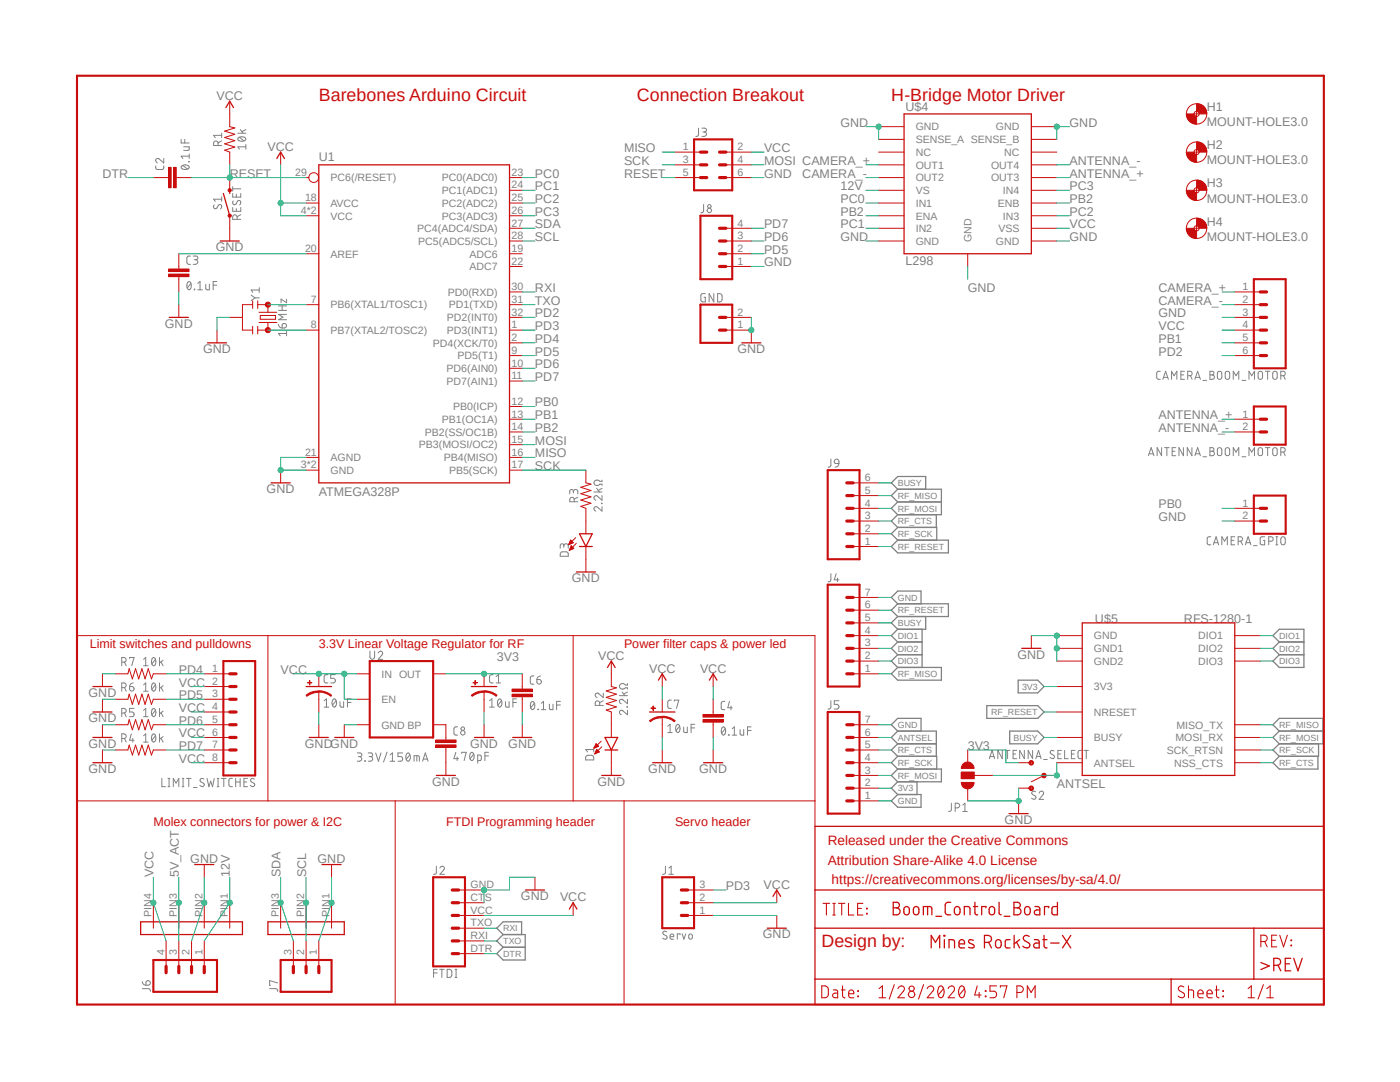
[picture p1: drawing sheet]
<svg xmlns="http://www.w3.org/2000/svg" width="279mm" height="216mm" viewBox="0 0 279 216" stroke-linecap="round" stroke-linejoin="round" font-family="sans-serif">
<defs><g id="words">
<g font-size="3.6" fill="#c90d0c">
<text x="63.6" y="20.2">Barebones Arduino Circuit</text>
<text x="127.1" y="20.2">Connection Breakout</text>
<text x="177.9" y="20.2">H-Bridge Motor Driver</text>
<text x="163.9" y="189">Design by:</text>
</g>
<g font-size="2.7" fill="#c90d0c">
<text x="165.2" y="168.7">Released under the Creative Commons</text>
<text x="165.2" y="172.5">Attribution Share-Alike 4.0 License</text>
<text x="165.9" y="176.3">https://creativecommons.org/licenses/by-sa/4.0/</text>
</g>
<g font-size="2.5" fill="#808080">
<text x="43.2" y="19.9">VCC</text>
<text x="180.7" y="22.2">U$4</text>
<text x="240.8" y="22.1">H1</text>
<text x="167.7" y="25.3">GND</text>
<text x="213.4" y="25.3">GND</text>
<text x="240.8" y="25.2">MOUNT-HOLE3.0</text>
<text x="240.8" y="29.8">H2</text>
<text x="20.4" y="35.4">DTR</text>
<text x="45.8" y="35.4">RESET</text>
<text x="53.4" y="30.1">VCC</text>
<text x="63.6" y="32.1">U1</text>
<text x="106.8" y="35.4">PC0</text>
<text x="124.5" y="30.4">MISO</text>
<text x="124.5" y="32.9">SCK</text>
<text x="124.5" y="35.4">RESET</text>
<text x="152.5" y="30.4">VCC</text>
<text x="152.5" y="35.4">GND</text>
<text x="152.5" y="32.9">MOSI CAMERA_+</text>
<text x="160.1" y="35.4">CAMERA_-</text>
<text x="213.4" y="35.4">ANTENNA_+</text>
<text x="213.4" y="32.9">ANTENNA_-</text>
<text x="240.8" y="32.8">MOUNT-HOLE3.0</text>
<text x="106.8" y="38">PC1</text>
<text x="106.8" y="40.5">PC2</text>
<text x="167.7" y="38">12V</text>
<text x="167.7" y="40.5">PC0</text>
<text x="213.4" y="40.5">PB2</text>
<text x="213.4" y="38">PC3</text>
<text x="240.8" y="40.4">MOUNT-HOLE3.0</text>
<text x="240.8" y="37.4">H3</text>
<text x="106.8" y="45.6">SDA</text>
<text x="106.8" y="43.1">PC3</text>
<text x="152.5" y="45.6">PD7</text>
<text x="167.7" y="43.1">PB2</text>
<text x="167.7" y="45.6">PC1</text>
<text x="213.4" y="45.6">VCC</text>
<text x="213.4" y="43.1">PC2</text>
<text x="240.8" y="45">H4</text>
<text x="43.1" y="50.2">GND</text>
<text x="106.8" y="48.1">SCL</text>
<text x="152.5" y="53.2">GND</text>
<text x="152.5" y="50.6">PD5</text>
<text x="152.5" y="48.1">PD6</text>
<text x="167.7" y="48.1">GND</text>
<text x="180.7" y="52.9">L298</text>
<text x="213.4" y="48.1">GND</text>
<text x="240.8" y="48">MOUNT-HOLE3.0</text>
<text x="106.8" y="58.3">RXI</text>
<text x="193.1" y="58.3">GND</text>
<text x="231.2" y="58.3">CAMERA_+</text>
<text x="32.9" y="65.4">GND</text>
<text x="106.8" y="60.8">TXO</text>
<text x="106.8" y="63.3">PD2</text>
<text x="106.8" y="65.9">PD3</text>
<text x="231.2" y="65.9">VCC</text>
<text x="231.2" y="63.3">GND</text>
<text x="231.2" y="60.8">CAMERA_-</text>
<text x="40.5" y="70.4">GND</text>
<text x="106.8" y="68.4">PD4</text>
<text x="106.8" y="71">PD5</text>
<text x="147.2" y="70.4">GND</text>
<text x="231.2" y="71">PD2</text>
<text x="231.2" y="68.4">PB1</text>
<text x="106.8" y="73.5">PD6</text>
<text x="106.8" y="76">PD7</text>
<text x="106.8" y="83.7">PB1</text>
<text x="106.8" y="81.1">PB0</text>
<text x="231.2" y="83.7">ANTENNA_+</text>
<text x="106.8" y="86.2">PB2</text>
<text x="106.8" y="88.7">MOSI</text>
<text x="231.2" y="86.2">ANTENNA_-</text>
<text x="106.8" y="91.3">MISO</text>
<text x="106.8" y="93.8">SCK</text>
<text x="53.2" y="98.4">GND</text>
<text x="63.6" y="98.9">ATMEGA328P</text>
<text x="231.2" y="101.4">PB0</text>
<text x="231.2" y="104">GND</text>
<text x="114.1" y="116.2">GND</text>
<text x="218.5" y="124.3">U$5</text>
<text x="236.3" y="124.3">RFS-1280-1</text>
<text x="99.1" y="131.9">3V3</text>
<text x="119.4" y="131.7">VCC</text>
<text x="203" y="131.4">GND</text>
<text x="35.7" y="137">VCC</text>
<text x="35.7" y="134.5">PD4</text>
<text x="56" y="134.5">VCC</text>
<text x="129.5" y="134.2">VCC</text>
<text x="139.7" y="134.2">VCC</text>
<text x="17.7" y="139">GND</text>
<text x="35.7" y="142.1">VCC</text>
<text x="35.7" y="139.5">PD5</text>
<text x="17.7" y="149.2">GND</text>
<text x="17.7" y="144.1">GND</text>
<text x="35.7" y="147.2">VCC</text>
<text x="35.7" y="144.6">PD6</text>
<text x="35.7" y="149.7">PD7</text>
<text x="60.8" y="149.2">GNDGND</text>
<text x="93.8" y="149.2">GND</text>
<text x="101.4" y="149.2">GND</text>
<text x="193.1" y="149.7">3V3</text>
<text x="17.7" y="154.2">GND</text>
<text x="35.7" y="152.2">VCC</text>
<text x="129.4" y="154.2">GND</text>
<text x="139.5" y="154.2">GND</text>
<text x="86.2" y="156.8">GND</text>
<text x="119.2" y="156.8">GND</text>
<text x="210.9" y="157.3">ANTSEL</text>
<text x="200.5" y="164.4">GND</text>
<text x="38" y="172.3">GND</text>
<text x="63.4" y="172.3">GND</text>
<text x="30.6" y="175.1" transform="rotate(-90 30.6 175.1)">VCC</text>
<text x="35.7" y="175.1" transform="rotate(-90 35.7 175.1)">5V_ACT</text>
<text x="45.8" y="175.1" transform="rotate(-90 45.8 175.1)">12V</text>
<text x="56" y="175.1" transform="rotate(-90 56 175.1)">SDA</text>
<text x="61.1" y="175.1" transform="rotate(-90 61.1 175.1)">SCL</text>
<text x="104" y="179.6">GND</text>
<text x="111.8" y="179.9">VCC</text>
<text x="144.9" y="177.6">PD3</text>
<text x="152.4" y="177.3">VCC</text>
<text x="152.2" y="187.2">GND</text>
</g>
<g font-size="2.5" fill="#c90d0c">
<text x="17.9" y="129.4">Limit switches and pulldowns</text>
<text x="63.6" y="129.4">3.3V Linear Voltage Regulator for RF</text>
<text x="124.5" y="129.4">Power filter caps &amp; power led</text>
<text x="30.6" y="164.9">Molex connectors for power &amp; I2C</text>
<text x="89" y="164.9">FTDI Programming header</text>
<text x="134.7" y="164.9">Servo header</text>
</g>
<g font-size="2.1" fill="#808080">
<text x="136.3" y="30">1</text>
<text x="147.2" y="30">2</text>
<text x="182.8" y="26">GND</text>
<text x="182.8" y="28.6">SENSE_A SENSE_B</text>
<text x="198.8" y="26">GND</text>
<text x="58.9" y="35.1">29</text>
<text x="102.1" y="35.1">23</text>
<text x="136.3" y="32.5">3</text>
<text x="136.3" y="35.1">5</text>
<text x="147.2" y="35.1">6</text>
<text x="147.2" y="32.5">4</text>
<text x="182.8" y="31.1">NC</text>
<text x="182.8" y="33.7">OUT1</text>
<text x="197.8" y="33.7">OUT4</text>
<text x="200.4" y="31.1">NC</text>
<text x="60.9" y="40.1">18</text>
<text x="66" y="41.3">AVCC</text>
<text x="66" y="36.2">PC6(/RESET)</text>
<text x="88.2" y="41.3">PC2(ADC2)</text>
<text x="88.2" y="38.7">PC1(ADC1)</text>
<text x="88.2" y="36.2">PC0(ADC0)</text>
<text x="102.1" y="40.1">25</text>
<text x="102.1" y="37.6">24</text>
<text x="182.8" y="36.2">OUT2</text>
<text x="182.8" y="38.7">VS</text>
<text x="182.8" y="41.3">IN1</text>
<text x="197.8" y="36.2">OUT3</text>
<text x="199.1" y="41.3">ENB</text>
<text x="200.2" y="38.7">IN4</text>
<text x="60.1" y="42.7">4*2</text>
<text x="66" y="43.8">VCC</text>
<text x="83.3" y="46.4">PC4(ADC4/SDA)</text>
<text x="88.2" y="43.8">PC3(ADC3)</text>
<text x="102.1" y="47.8">28</text>
<text x="102.1" y="45.2">27</text>
<text x="102.1" y="42.7">26</text>
<text x="147.2" y="47.8">3</text>
<text x="147.2" y="45.2">4</text>
<text x="182.8" y="43.8">ENA</text>
<text x="182.8" y="46.4">IN2</text>
<text x="199.3" y="46.4">VSS</text>
<text x="200.2" y="43.8">IN3</text>
<text x="60.9" y="50.3">20</text>
<text x="66" y="51.4">AREF</text>
<text x="83.5" y="48.9">PC5(ADC5/SCL)</text>
<text x="93.7" y="53.9">ADC7</text>
<text x="93.7" y="51.4">ADC6</text>
<text x="102.1" y="52.8">22</text>
<text x="102.1" y="50.3">19</text>
<text x="147.2" y="52.8">1</text>
<text x="147.2" y="50.3">2</text>
<text x="182.8" y="48.9">GND</text>
<text x="193.9" y="48.3" transform="rotate(-90 193.9 48.3)">GND</text>
<text x="198.8" y="48.9">GND</text>
<text x="89.4" y="59">PD0(RXD)</text>
<text x="102.1" y="57.9">30</text>
<text x="248" y="57.9">1</text>
<text x="62.1" y="65.5">8</text>
<text x="62.1" y="60.5">7</text>
<text x="66" y="61.6">PB6(XTAL1/TOSC1)</text>
<text x="89.2" y="64.1">PD2(INT0)</text>
<text x="89.6" y="61.6">PD1(TXD)</text>
<text x="102.1" y="65.5">1</text>
<text x="102.1" y="63">32</text>
<text x="102.1" y="60.5">31</text>
<text x="147.2" y="65.5">1</text>
<text x="147.2" y="63">2</text>
<text x="248" y="60.5">2</text>
<text x="248" y="63">3</text>
<text x="248" y="65.5">4</text>
<text x="66" y="66.6">PB7(XTAL2/TOSC2)</text>
<text x="86.4" y="69.2">PD4(XCK/T0)</text>
<text x="89.2" y="66.6">PD3(INT1)</text>
<text x="91.3" y="71.7">PD5(T1)</text>
<text x="102.1" y="70.6">9</text>
<text x="102.1" y="68.1">2</text>
<text x="248" y="68.1">5</text>
<text x="248" y="70.6">6</text>
<text x="89.1" y="76.8">PD7(AIN1)</text>
<text x="89.1" y="74.3">PD6(AIN0)</text>
<text x="102.1" y="75.7">11</text>
<text x="102.1" y="73.2">10</text>
<text x="90.4" y="81.9">PB0(ICP)</text>
<text x="102.1" y="83.3">13</text>
<text x="102.1" y="80.8">12</text>
<text x="248" y="83.3">1</text>
<text x="83.6" y="89.5">PB3(MOSI/OC2)</text>
<text x="84.8" y="87">PB2(SS/OC1B)</text>
<text x="88.2" y="84.4">PB1(OC1A)</text>
<text x="102.1" y="88.4">15</text>
<text x="102.1" y="85.9">14</text>
<text x="248" y="85.9">2</text>
<text x="60.1" y="93.5">3*2</text>
<text x="60.9" y="90.9">21</text>
<text x="66" y="94.6">GND</text>
<text x="66" y="92">AGND</text>
<text x="88.6" y="92">PB4(MISO)</text>
<text x="89.6" y="94.6">PB5(SCK)</text>
<text x="102.1" y="93.5">17</text>
<text x="102.1" y="90.9">16</text>
<text x="172.6" y="101.1">4</text>
<text x="172.6" y="98.6">5</text>
<text x="172.6" y="96">6</text>
<text x="248" y="101.1">1</text>
<text x="172.6" y="106.2">2</text>
<text x="172.6" y="103.6">3</text>
<text x="248" y="103.6">2</text>
<text x="172.6" y="108.7">1</text>
<text x="172.6" y="118.8">7</text>
<text x="172.6" y="123.9">5</text>
<text x="172.6" y="121.4">6</text>
<text x="172.6" y="131.5">2</text>
<text x="172.6" y="129">3</text>
<text x="172.6" y="126.4">4</text>
<text x="218.3" y="127.6">GND</text>
<text x="218.3" y="130.1">GND1</text>
<text x="239.1" y="127.6">DIO1</text>
<text x="239.1" y="130.1">DIO2</text>
<text x="42.3" y="134.1">1</text>
<text x="42.3" y="136.6">2</text>
<text x="76.1" y="135.2">IN OUT</text>
<text x="172.6" y="134.1">1</text>
<text x="218.3" y="132.7">GND2</text>
<text x="218.3" y="137.8">3V3</text>
<text x="239.1" y="132.7">DIO3</text>
<text x="42.3" y="139.2">3</text>
<text x="42.3" y="141.7">4</text>
<text x="76.1" y="140.3">EN</text>
<text x="218.3" y="142.8">NRESET</text>
<text x="42.3" y="144.2">5</text>
<text x="42.3" y="146.8">6</text>
<text x="42.3" y="149.3">7</text>
<text x="76.1" y="145.4">GND BP</text>
<text x="172.6" y="149.3">5</text>
<text x="172.6" y="146.8">6</text>
<text x="172.6" y="144.2">7</text>
<text x="218.3" y="147.9">BUSY</text>
<text x="234.6" y="147.9">MOSI_RX</text>
<text x="234.8" y="145.4">MISO_TX</text>
<text x="42.3" y="151.8">8</text>
<text x="172.6" y="154.4">3</text>
<text x="172.6" y="151.8">4</text>
<text x="218.3" y="152.9">ANTSEL</text>
<text x="232.9" y="150.5">SCK_RTSN</text>
<text x="234.4" y="153">NSS_CTS</text>
<text x="172.6" y="159.5">1</text>
<text x="172.6" y="156.9">2</text>
<text x="93.9" y="179.8">CTS</text>
<text x="93.9" y="177.2">GND</text>
<text x="139.6" y="179.8">2</text>
<text x="139.6" y="177.2">3</text>
<text x="30.3" y="182.9" transform="rotate(-90 30.3 182.9)">PIN4</text>
<text x="35.3" y="182.9" transform="rotate(-90 35.3 182.9)">PIN3</text>
<text x="40.4" y="182.9" transform="rotate(-90 40.4 182.9)">PIN2</text>
<text x="45.5" y="182.9" transform="rotate(-90 45.5 182.9)">PIN1</text>
<text x="55.6" y="182.9" transform="rotate(-90 55.6 182.9)">PIN3</text>
<text x="60.7" y="182.9" transform="rotate(-90 60.7 182.9)">PIN2</text>
<text x="65.8" y="182.9" transform="rotate(-90 65.8 182.9)">PIN1</text>
<text x="93.9" y="184.9">TXO</text>
<text x="93.9" y="182.3">VCC</text>
<text x="139.6" y="182.3">1</text>
<text x="32.8" y="190.5" transform="rotate(-90 32.8 190.5)">4</text>
<text x="35.3" y="190.5" transform="rotate(-90 35.3 190.5)">3</text>
<text x="37.8" y="190.5" transform="rotate(-90 37.8 190.5)">2</text>
<text x="40.4" y="190.5" transform="rotate(-90 40.4 190.5)">1</text>
<text x="58.2" y="190.5" transform="rotate(-90 58.2 190.5)">3</text>
<text x="60.7" y="190.5" transform="rotate(-90 60.7 190.5)">2</text>
<text x="63.2" y="190.5" transform="rotate(-90 63.2 190.5)">1</text>
<text x="93.9" y="189.9">DTR</text>
<text x="93.9" y="187.4">RXI</text>
</g>
<g font-size="1.8" fill="#808080">
<text x="179.2" y="97">BUSY</text>
<text x="179.2" y="99.5">RF_MISO</text>
<text x="179.2" y="107.1">RF_SCK</text>
<text x="179.2" y="102.1">RF_MOSI</text>
<text x="179.2" y="104.6">RF_CTS</text>
<text x="179.2" y="109.7">RF_RESET</text>
<text x="179.2" y="119.8">GND</text>
<text x="179.2" y="124.9">BUSY</text>
<text x="179.2" y="122.4">RF_RESET</text>
<text x="179.2" y="127.5">DIO1</text>
<text x="179.2" y="130">DIO2</text>
<text x="255.3" y="127.5">DIO1</text>
<text x="255.3" y="130">DIO2</text>
<text x="179.2" y="132.5">DIO3</text>
<text x="179.2" y="135.1">RF_MISO</text>
<text x="204" y="137.6">3V3</text>
<text x="255.3" y="132.5">DIO3</text>
<text x="197.8" y="142.7">RF_RESET</text>
<text x="179.2" y="145.2">GND</text>
<text x="179.2" y="147.8">ANTSEL</text>
<text x="202.3" y="147.8">BUSY</text>
<text x="255.3" y="147.8">RF_MOSI</text>
<text x="255.3" y="145.2">RF_MISO</text>
<text x="179.2" y="152.8">RF_SCK</text>
<text x="179.2" y="155.4">RF_MOSI</text>
<text x="179.2" y="150.3">RF_CTS</text>
<text x="255.3" y="150.3">RF_SCK</text>
<text x="255.3" y="152.8">RF_CTS</text>
<text x="179.2" y="160.4">GND</text>
<text x="179.2" y="157.9">3V3</text>
<text x="100.4" y="185.8">RXI</text>
<text x="100.4" y="190.9">DTR</text>
<text x="100.4" y="188.4">TXO</text>
</g>
</g></defs>
<path d="M14.9 14.9l249.6 186.1M264.5 14.9l-249.6 186.1" fill="none" stroke="#fff" stroke-width=".2"/>
<g fill="none" stroke="#808080" stroke-width=".2">
<path d="M31.1 33.1v.6l.3 .1h1.1l.2-.7M32.7 31.6v.9l-.9-.8a.45 .45 0 0 0-.7 .2 .45 .45 0 0 0 .3 .6M36.2 27.8v.7h1.6M36.2 33.2l.2-.1a.96 .96 0 0 1 1.4 .3 .93 .93 0 0 1-1.6 0zM36.5 33l.9 .7M36.7 29.3h1.1l-.2 .7h-.9M36.9 27.8v.7M37.7 32.2l.1 .1zM37.8 30.7v.9M37.8 31.2h-1.6l.3 .4M43.5 29v-.4a.45 .45 0 0 0-.3-.5 .45 .45 0 0 0-.5 .3l-.1 .6h1.6M44.2 28.1l-.7 .4"/>
<path d="M44.2 27h-1.6l.4 .5M44.2 26.6v.9M44.2 39.3v.9M44.2 39.8h-1.6l.4 .4M46.4 37.3v.8M46.4 38.6v.7h1.6v-.7M46.4 37.7h1.6M47.2 38.8v.5M47.5 26.6h1.6M47.5 27.6l.8-.3a.67 .67 0 0 1 .8 .4 .93 .93 0 0 1-1.6 0zM47.8 27.4l.9 .7M48 25.9l.5 .7"/>
<path d="M49.1 29.3h-1.6l.3 .5M49.1 28.8v1M49.1 25.9l-.8 .3M139.4 25.6v1.2a.43 .43 0 0 1-.5 .4M140.1 25.6h.5a.38 .38 0 0 1 .4 .4 .38 .38 0 0 1-.4 .3h-.3M140.5 26.3a.44 .44 0 0 1 .4 .7l-.4 .2h-.4M37.5 56.3l.2-.1a.96 .96 0 0 1 0 1.6 .98 .98 0 0 1-.2-1.5zM38 51.1h-.5l-.2 .4v1l.3 .2h.4M38.1 56.6l-.7 .8M38.6 51.1h.5a.36 .36 0 0 1 .4 .4 .36 .36 0 0 1-.4 .3h-.3M38.8 57.7l.1 .1zM39 51.8a.47 .47 0 0 1 .5 .5 .47 .47 0 0 1-.5 .4h-.4"/>
<path d="M39.5 57.8h.9M39.5 56.6l.4-.4v1.6M41.1 56.7v.8l.3 .3h.4v-1.1M42.5 56.9h.8M42.8 40.9l-.2 .2a.4 .4 0 0 0 .2 .5 .4 .4 0 0 0 .5-.1l.3-.5a.37 .37 0 0 1 .4-.2 .37 .37 0 0 1 .2 .3l-.2 .6M43.3 56.2h-.8v1.6M46.4 41.4v.8h1.6v-.8M46.6 40.1l-.2 .2a.4 .4 0 0 0 .2 .5 .4 .4 0 0 0 .5-.1l.3-.5a.37 .37 0 0 1 .4-.2 .37 .37 0 0 1 .2 .3l-.2 .6M47.2 41.6v.6M47.3 43.8v-.5a.45 .45 0 0 0-.3-.4 .45 .45 0 0 0-.5 .2l-.1 .7h1.6M48 42.8l-.7 .4M50.1 58.9l.8 .5"/>
<path d="M50.9 59.4l-.8 .6M50.9 59.4h.8M51.7 57.9h-1.6l.4 .4M51.7 57.4v.9M57.2 59.7v.7l-1.1-.7v.7M140.4 40.8v1.3a.43 .43 0 0 1-.5 .4M140.8 58.6h-.6l-.3 .2v1.1l.3 .3h.6v-.9h-.3M142.5 58.6v1.6l-1-1.6v1.6M143.2 58.6l.7 .1a1.26 1.26 0 0 1 .2 1.3l-.5 .2h-.4zM55.6 64.7a.72 .72 0 0 0 .7 .7M55.6 61.9h1.6M55.6 61h1.6"/>
<path d="M56.3 61v.9M56.3 64.7a.46 .46 0 0 1 .8 .1 .46 .46 0 0 1-.4 .6h-.4zM57.2 66.5h-1.6l.3 .5M57.2 66.1v.9M57.2 62.7h-1.6l.9 .6-.9 .5h1.6M231.6 74.1h-.5l-.3 .4 .1 1 .7 .2M232.1 75.7l.5-1.6 .6 1.6M232.2 75.3h.8M233.8 75.7v-1.6l.5 .9 .6-.9v1.6M235.7 74.8h.5M236.4 74.1h-.7v1.6h.7M237 75l.7-.1a.46 .46 0 0 0 .2-.5 .46 .46 0 0 0-.4-.3h-.5v1.6"/>
<path d="M237.6 75l.3 .7M238.5 75.7l.5-1.6 .6 1.6M238.6 75.3h.8M240.1 75.9h.7M241.5 74.1h.6a.37 .37 0 0 1 .2 .4 .37 .37 0 0 1-.4 .3l.2 .1a.43 .43 0 0 1 .2 .5 .43 .43 0 0 1-.4 .3h-.4zM241.5 74.8h.4M243.2 74.1a.45 .45 0 0 1 .4 0 .45 .45 0 0 1 .2 .4v1a.46 .46 0 0 1-.5 .2 .46 .46 0 0 1-.3-.4v-1zM244.6 74.3a.46 .46 0 0 1 .5-.2 .46 .46 0 0 1 .3 .4v1a.46 .46 0 0 1-.5 .2 .46 .46 0 0 1-.4-.4zM246.1 75.7v-1.6l.6 .9 .5-.9v1.6M247.9 75.9h.7M249.3 75.7v-1.6l.5 .9 .6-.9v1.6M251.1 74.3a.46 .46 0 0 1 .5-.2 .46 .46 0 0 1 .4 .4l-.1 1a.46 .46 0 0 1-.5 .2 .46 .46 0 0 1-.3-.4z"/>
<path d="M252.5 74.1h.9M253 74.1v1.6M254 74.3a.46 .46 0 0 1 .6-.2 .46 .46 0 0 1 .3 .4l-.1 1a.46 .46 0 0 1-.5 .2 .46 .46 0 0 1-.3-.4zM255.6 75l.7-.1a.46 .46 0 0 0 .2-.5 .46 .46 0 0 0-.4-.3h-.5v1.6M256.2 75l.3 .7M114.4 98.1l.1-.2a.43 .43 0 0 1 .5-.2 .43 .43 0 0 1 .3 .4v.5M114.4 98.4v-.6a.37 .37 0 0 0-.4-.1 .37 .37 0 0 0-.3 .3v.6M115.3 99.2l-.7 .4M118.5 98.2h1.6M119.1 97.5l.5 .7M120.1 98.9v.9l-.8-.8a.46 .46 0 0 0-.8 .2 .46 .46 0 0 0 .4 .6M120.1 95.8v.3h-.4a.62 .62 0 0 0-.9-.3 .62 .62 0 0 0 0 1 .62 .62 0 0 0 .9-.2h.4v.3"/>
<path d="M120.1 97.5l-.7 .4M165.8 91.6v1.3l-.2 .3h-.3M166.6 91.8a.46 .46 0 0 1 .5-.2 .46 .46 0 0 1 .3 .5v.4h-.7l-.2-.3zM167.4 92.5a.72 .72 0 0 1-.7 .7M229.2 90.9l.5-1.6 .6 1.6M229.4 90.6h.8M231.8 89.3v1.6l-.9-1.6v1.6M232.4 89.3h.9M232.9 89.3v1.6M233.9 90h.6M234.7 89.3h-.8v1.6h.8M236.2 89.3v1.6l-.9-1.6v1.6"/>
<path d="M237.9 89.3v1.6l-1-1.6v1.6M238.5 90.9l.5-1.6 .6 1.6M238.6 90.6h.8M240.1 91.1h.7M241.5 89.3l.6 .1a.37 .37 0 0 1 .2 .4 .37 .37 0 0 1-.4 .2 .45 .45 0 0 1 .5 .5 .45 .45 0 0 1-.5 .4h-.4zM241.5 90h.4M243.2 89.4a.45 .45 0 0 1 .4 0 .45 .45 0 0 1 .2 .4v.9a.46 .46 0 0 1-.5 .2 .46 .46 0 0 1-.3-.4v-1zM244.6 89.5a.46 .46 0 0 1 .5-.2 .46 .46 0 0 1 .3 .5v.9a.46 .46 0 0 1-.5 .2 .46 .46 0 0 1-.4-.4zM246.1 90.9v-1.6l.6 .9 .5-.9v1.6M247.9 91.1h.7M249.3 90.9v-1.6l.5 .9 .6-.9v1.6M251.1 89.5a.46 .46 0 0 1 .5-.2 .46 .46 0 0 1 .4 .5l-.1 .9a.46 .46 0 0 1-.5 .2 .46 .46 0 0 1-.3-.4z"/>
<path d="M252.5 89.3h.9M253 89.3v1.6M254 89.5a.46 .46 0 0 1 .6-.2 .46 .46 0 0 1 .3 .5l-.1 .9a.46 .46 0 0 1-.5 .2 .46 .46 0 0 1-.3-.4zM255.6 90.2h.7a.46 .46 0 0 0 .2-.5 .46 .46 0 0 0-.4-.4h-.5v1.6M256.2 90.2l.3 .7M112 110.2a1.3 1.3 0 0 1 1.4 .1v.7h-1.6v-.5zM112.5 108.9l.1-.2a.43 .43 0 0 1 .5-.2 .43 .43 0 0 1 .3 .4v.5M112.5 109.2v-.5a.37 .37 0 0 0-.4-.2 .37 .37 0 0 0-.3 .3v.6M114.6 100.1v-.7a.46 .46 0 0 0-.5-.2 .46 .46 0 0 0-.4 .5v.4h1.6M120.1 100.4v.1zM120.1 101.1v.9l-.8-.8a.42 .42 0 0 0-.5-.1 .42 .42 0 0 0-.3 .4l.1 .2 .3 .3M165.8 114.5v1.2a.43 .43 0 0 1-.5 .4"/>
<path d="M166.9 114.5l-.4 1.2h.9M167.1 115.4v.7M241.6 107.1h-.5l-.2 .3 .1 1.1 .6 .2M242.1 108.7l.6-1.6 .5 1.6M242.3 108.3h.8M243.8 108.7v-1.6l.6 .9 .5-.9v1.6M245.7 107.8h.6M246.4 107.1h-.7v1.6h.7M247.1 108h.4a.46 .46 0 0 0 .5-.3 .46 .46 0 0 0-.2-.6h-.7v1.6M247.6 108l.4 .7M248.5 108.7l.6-1.6 .5 1.6M248.7 108.3h.8"/>
<path d="M250.1 108.9h.8M252.4 107.1h-.6l-.3 .2v1.1l.2 .3h.7v-.9h-.3M253.2 108h.4a.45 .45 0 0 0 .5-.5 .45 .45 0 0 0-.5-.4h-.4v1.6M254.6 108.7h.4M254.6 107.1h.4M254.8 107.1v1.6M255.8 107.1h.5a1.3 1.3 0 0 1 .2 1.4 .46 .46 0 0 1-.6 .2 .46 .46 0 0 1-.3-.5v-.7zM24.3 137.2h.5a.47 .47 0 0 0 .4-.5 .47 .47 0 0 0-.4-.4h-.5v1.6M24.3 132.1h.5a.47 .47 0 0 0 .4-.4 .47 .47 0 0 0-.4-.5h-.5v1.6M24.8 137.2l.4 .7M24.8 132.1l.4 .7M25.9 137h.5a.45 .45 0 0 1 .4 .5 .45 .45 0 0 1-.5 .4 .45 .45 0 0 1-.4-.4z"/>
<path d="M25.9 131.4v-.2h.9l-.5 1.6M26.6 136.3a.72 .72 0 0 0-.7 .7M28.7 131.6l.4-.4v1.6M28.7 136.7l.4-.4v1.6M28.7 137.9h.8M28.7 132.8h.8M30.5 136.4l.1-.1a.96 .96 0 0 1 0 1.6l-.2-.2-.2-.6zM30.5 131.3l.1-.1a.96 .96 0 0 1 0 1.6 1.06 1.06 0 0 1-.1-1.5zM31 136.7l-.7 .8M31 131.6l-.7 .9M31.8 131.2v1.6M31.8 136.3v1.6"/>
<path d="M32.1 137.2l.5 .7M32.1 132.1l.5 .7M32.6 136.8l-.8 .6M32.6 131.7l-.8 .6M64.7 139.8l.5-.4v1.7M65.4 134.6h-.3l-.4 .4 .1 1.1 .6 .2M66.5 139.5l.2-.1a.96 .96 0 0 1 0 1.7l-.3-.3a1.13 1.13 0 0 1 .1-1.3zM66.9 134.6h-.9v.7l.7 .1a.46 .46 0 0 1 .2 .5 .46 .46 0 0 1-.4 .4h-.5M67.1 139.8l-.8 .9M67.9 140v1l.3 .1h.4v-1.1M70.1 139.4h-.8v1.7M73.8 129.9v1.2a.47 .47 0 0 0 .5 .5 .47 .47 0 0 0 .5-.5v-1.2"/>
<path d="M75.5 130.3a.44 .44 0 0 1 .6-.3 .44 .44 0 0 1 .1 .7l-.7 .9h.9M97.7 139.8l.5-.4v1.7M98.4 134.6l-.5 .1-.2 .3v1.1l.7 .2M99 136.3h.9M99 135l.5-.4v1.7M99.5 139.5l.2-.1a1.02 1.02 0 0 1 0 1.7 1.02 1.02 0 0 1-.2-1.6zM100.1 139.8l-.7 .9M100.9 140v.8l.2 .3h.5v-1.1M103.1 139.4h-.7v1.7M106.6 134.9l-.6 .1-.2 .3 .1 1.1 .7 .1M107.1 135.6h.6a.46 .46 0 0 1 .4 .5 .46 .46 0 0 1-.5 .4 .46 .46 0 0 1-.5-.4zM107.9 134.9a.72 .72 0 0 0-.8 .7"/>
<path d="M111.8 140h-.7v1.6M120.4 138.3v.9l-.9-.8a.45 .45 0 0 0-.7 .2 .45 .45 0 0 0 .4 .6M120.4 139.8l-.7 .4M123.6 138.8h1.6M124.2 138.1l.5 .7M125.2 139.5v.9l-.9-.7a.44 .44 0 0 0-.7 .1 .44 .44 0 0 0 .4 .6M125.2 136.4v.3h-.4a.62 .62 0 0 0-1-.2 .62 .62 0 0 0 0 1 .62 .62 0 0 0 1-.3h.4v.3M125.2 138.1l-.7 .4M134 139.7l-.6 .1-.1 .3v1.1l.7 .2M134.6 139.9v-.2h.9l-.5 1.7M144.7 140h-.6l-.2 .3 .1 1.1 .7 .2M145.6 140l-.4 1.2h.9"/>
<path d="M165.8 139.8v1.3a.43 .43 0 0 1-.5 .4M167.4 139.8h-.9v.7l.7 .1a.46 .46 0 0 1 .2 .5 .46 .46 0 0 1-.4 .4h-.5M24.3 147.4h.5a.47 .47 0 0 0 .4-.5 .47 .47 0 0 0-.4-.5h-.5v1.7M24.3 142.3h.5a.47 .47 0 0 0 .4-.5 .47 .47 0 0 0-.4-.4h-.5v1.6M24.8 147.4l.4 .7M24.8 142.3l.4 .7M26.2 146.4l-.3 1.3h.9M26.5 147.4v.7M26.8 141.4h-.9v.7h.5a.47 .47 0 0 1 .4 .4 .47 .47 0 0 1-.4 .5h-.5M28.7 146.8l.4-.4v1.7M28.7 141.7l.4-.3v1.6M28.7 148.1h.8"/>
<path d="M28.7 143h.8M30.5 146.5l.1-.1a.96 .96 0 0 1 0 1.7l-.2-.3-.2-.5zM30.5 141.4h.1a.96 .96 0 0 1 0 1.6l-.2-.3-.2-.5zM31 146.8l-.7 .9M31 141.7l-.7 .9M31.8 141.4v1.6M31.8 146.4v1.7M32.1 147.3l.5 .8M32.1 142.2l.5 .8M32.3 155.3v1.7h.7M32.6 147l-.8 .5M32.6 141.9l-.8 .6"/>
<path d="M33.5 157h.4M33.5 155.3h.4M33.7 155.3v1.7M34.6 157v-1.7l.5 1 .6-1v1.7M36.4 157h.3M36.4 155.3h.3M36.5 155.3v1.7M37.2 155.3h.9M37.7 155.3v1.7M38.6 157.1h.7M40.7 155.4a.42 .42 0 0 0-.6-.1 .42 .42 0 0 0-.1 .6l.6 .4a.37 .37 0 0 1 .2 .4 .37 .37 0 0 1-.4 .3l-.5-.3M41.3 155.3l.4 1.7 .3-1.1 .4 1.1 .4-1.7"/>
<path d="M43.3 157h.4M43.3 155.3h.4M43.5 155.3v1.7M44.2 155.3h.9M44.7 155.3v1.7M46.4 155.3l-.6 .1-.1 .3v1.1l.3 .2h.4M47 155.3v1.7M47 156h.9M47.9 155.3v1.7M48.7 156h.5M49.4 155.3h-.7v1.7h.7M50.8 155.4a.42 .42 0 0 0-.6-.1 .42 .42 0 0 0-.2 .6l.7 .4a.34 .34 0 0 1 0 .6l-.2 .1-.5-.3"/>
<path d="M64.7 141.1h.9M69.3 140.2h.8M71.3 150.2h.5l.4 .3v.3l-.2 .1-.5 .1M71.8 151a.47 .47 0 0 1 .4 .4 .47 .47 0 0 1-.4 .5h-.5M72.8 151.8l.1 .1zM73.5 150.2h.5a.36 .36 0 0 1 .4 .4 .36 .36 0 0 1-.4 .4h-.3M74 151a.47 .47 0 0 1 .4 .4 .47 .47 0 0 1-.4 .5h-.5M75 150.2l.5 1.7 .5-1.7M77.3 150.1l-.8 2M77.9 151.9h.9M77.9 150.6l.4-.4v1.7M80.3 150.2h-.9v.8h.6a.47 .47 0 0 1 .4 .4 .47 .47 0 0 1-.4 .5h-.6"/>
<path d="M81.2 150.3l.2-.1a.96 .96 0 0 1 0 1.7 1.02 1.02 0 0 1-.2-1.6zM81.8 150.6l-.7 .9M82.6 151.9v-1.1l1.1 .1v1M83.2 150.8v1.1M84.3 151.9l.6-1.7 .5 1.7M84.5 151.5h.8M91 150.1l-.4 1.3h.9M91.2 151v.8M91.3 145l-.5 .1-.2 .3v1.1l.2 .1 .5 .1M92.2 150.3v-.2h.8l-.4 1.7M94 150.2l.2-.1a1.02 1.02 0 0 1 0 1.7 1.02 1.02 0 0 1-.2-1.6zM94.5 150.5l-.7 .9"/>
<path d="M95.3 151.8h.5l.2-.2v-.9h-.7v1.6M96.8 150.8h.7M97.5 150.1h-.7v1.7M97.7 141.1h.9M102.4 140.2h.7M106.1 140h.2a1.02 1.02 0 0 1 0 1.6 1.02 1.02 0 0 1-.2-1.6zM106.6 140.3l-.7 .9M107.4 141.5v.1zM108 141.6h.9M108 140.3l.5-.3v1.6M109.6 140.5v1l.3 .1h.5v-1.1M111.1 140.7h.7"/>
<path d="M117.1 150.8h1.2l.1 .2 .1 .6h-1.6v-.6zM118.5 149.1v.9M118.5 149.6h-1.6l.4 .4M119.7 140.8v-.5a.45 .45 0 0 0-.4-.4 .45 .45 0 0 0-.5 .2v.7h1.6M125.1 141l.1 .1zM125.2 141.7v.9l-.9-.7a.45 .45 0 0 0-.7 .1 .45 .45 0 0 0 .4 .6M133.3 144.9l.4-.4v1.7M133.3 146.2h.9M135.1 144.6l.2-.1a1.02 1.02 0 0 1 0 1.7 1.02 1.02 0 0 1-.2-1.6zM135.6 144.9l-.7 .9M136.4 145.1v.8l.3 .3h.5v-1.1M137.9 145.2h.7"/>
<path d="M138.6 144.5h-.7v1.7M144.2 145.1l.2-.1a1.02 1.02 0 0 1 0 1.7 1.02 1.02 0 0 1-.2-1.6zM144.7 145.4l-.7 .9M145.4 146.6l.1 .1zM145.9 140.9v.7M146.1 146.7h.9M146.1 145.4l.5-.4v1.7M147.7 145.6v1l.3 .1h.4v-1.1M149.2 145.8h.7M149.9 145h-.7v1.7M197.4 151.4l.6-1.7 .5 1.7M197.6 151h.8"/>
<path d="M200 149.7v1.7l-.9-1.7v1.7M200.7 149.7h.8M201.1 149.7v1.7M202.2 150.5h.5M202.9 149.7h-.7v1.7h.7M204.4 149.7v1.7l-.9-1.7v1.7M206.1 149.7v1.7l-.9-1.7v1.7M206.7 158l-.2-.1a.38 .38 0 0 0-.5 .1 .38 .38 0 0 0 .1 .5l.5 .3a.37 .37 0 0 1 .1 .4 .37 .37 0 0 1-.3 .3l-.5-.2M206.7 151.4l.6-1.7 .5 1.7M206.8 151h.8M207.4 158.2a.44 .44 0 0 1 .6-.3 .44 .44 0 0 1 .2 .7l-.8 .9h.9M208.3 151.6h.7"/>
<path d="M210.4 149.9a.42 .42 0 0 0-.6-.2 .42 .42 0 0 0-.2 .6l.7 .4a.37 .37 0 0 1 .1 .4 .37 .37 0 0 1-.3 .3l-.6-.3M211.1 150.5h.6M211.8 149.7h-.7v1.7h.7M212.5 149.7v1.7h.7M213.8 150.5h.6M214.5 149.7h-.7v1.7h.7M215.9 149.7l-.6 .1-.2 .3 .1 1.1 .1 .1 .6 .1M216.3 149.7h.9M216.8 149.7v1.7M87.1 172.8v1.3a.4 .4 0 0 1-.6 .4M87.8 173.2a.44 .44 0 0 1 .5-.3 .44 .44 0 0 1 .3 .5l-.8 1.1h.9M132.8 172.8v1.5l-.6 .2"/>
<path d="M133.5 174.5h.9M133.5 173.2l.4-.4v1.7M189.9 160.3l-.1 1.4-.5 .2M190.6 161.2h.5a.47 .47 0 0 0 .5-.5 .47 .47 0 0 0-.5-.4h-.5v1.6M192.2 161.9h.8M192.2 160.7l.4-.4v1.6M28.4 197.3h1.3l.3 .2v.3M28.4 195.9a.72 .72 0 0 0 .7 .7M29.2 195.9a.46 .46 0 0 1 .8 0 .46 .46 0 0 1-.5 .7h-.4zM53.8 197.3h1.2a.43 .43 0 0 1 .4 .5M55.4 196.1l-1.6-.4v.9h.2M86.5 194.1h.7"/>
<path d="M87.2 193.4h-.7v1.6M87.8 193.4h.8M88.2 193.4v1.6M89.2 193.4l.7 .1 .2 .1 .1 1-.3 .4h-.7zM90.8 193.4h.4M90.8 195h.4M91 193.4v1.6M133.1 185.9l-.2-.1a.38 .38 0 0 0-.6 .1 .38 .38 0 0 0 .2 .6l.5 .2a.37 .37 0 0 1 .1 .4 .37 .37 0 0 1-.3 .3l-.6-.2M133.7 186.9h.8a.38 .38 0 0 0-.3-.5 .38 .38 0 0 0-.5 .3l.1 .6 .7 .1M135.7 186.5v-.1h-.5v1M136.1 186.4l.4 1 .4-1M137.6 186.4a.38 .38 0 0 1 .6 .3v.4a.36 .36 0 0 1-.4 .3 .36 .36 0 0 1-.3-.3z"/>
<circle cx="141.6" cy="41.2" r=".37"/>
<circle cx="141.6" cy="42" r=".45"/>
<circle cx="92.3" cy="146.2" r=".45"/>
<circle cx="92.4" cy="145.4" r=".35"/>
</g>
<g fill="none" stroke="#808080" stroke-width=".25">
<path d="M179.2 97.6l-1.3-1.2 1.3-1.3h5.5v2.5M179.2 97.6h8.7v5.1h-8.7M179.2 97.6l-1.3 1.3 1.3 1.3M179.2 107.8h10.1v2.5h-10.1l-1.3-1.2zM179.2 105.2h7.7v2.6M179.2 105.2l-1.3 1.3 1.3 1.3M179.2 100.2l-1.3 1.2 1.3 1.3M179.2 100.2h8.7M179.2 102.7l-1.3 1.3 1.3 1.2M186.9 102.7v2.5M179.2 120.5l-1.3-1.3 1.3-1.3h4.6v2.6M179.2 120.5h10.1v2.5h-10.1"/>
<path d="M179.2 133.2h8.7v2.5h-8.7l-1.3-1.2zM179.2 128.1h4.8M179.2 125.6l-1.3 1.2 1.3 1.3M179.2 130.6h4.8M179.2 128.1l-1.3 1.3 1.3 1.2M179.2 130.6l-1.3 1.3 1.3 1.3M179.2 123l-1.3 1.3 1.3 1.3M179.2 120.5l-1.3 1.3 1.3 1.2M184 125.6v7.6M184.7 123v2.6h-5.5M203.2 135.7h3.9l1.3 1.3-1.3 1.3h-3.9zM255.3 128.1l-1.3-1.3 1.3-1.2h4.9v7.6h-4.9l-1.3-1.3 1.3-1.3"/>
<path d="M255.3 128.1h4.9M255.3 128.1l-1.3 1.3 1.3 1.2M255.3 130.6h4.9M179.2 145.9l-1.3-1.3 1.3-1.3h4.6v2.6M179.2 158.5h4.6v2.6h-4.6l-1.3-1.3zM179.2 145.9h7.7v5M179.2 156l-1.3 1.3 1.3 1.2M179.2 153.5h8.7v2.5h-8.7M179.2 148.4h7.7M179.2 145.9l-1.3 1.3 1.3 1.2M179.2 150.9h7.7v2.6M179.2 150.9l-1.3 1.3 1.3 1.3"/>
<path d="M179.2 153.5l-1.3 1.2 1.3 1.3M179.2 148.4l-1.3 1.2 1.3 1.3M183 156v2.5M196.9 140.8h10.2l1.3 1.3-1.3 1.2h-10.2zM201.5 145.9h5.6l1.3 1.3-1.3 1.2h-5.6zM255.3 145.9l-1.3-1.3 1.3-1.3h8.7v5.1h-8.7M255.3 145.9h8.7M255.3 148.4l-1.3 1.2 1.3 1.3M255.3 150.9l-1.3 1.3 1.3 1.3h7.7v-2.6M255.3 145.9l-1.3 1.3 1.3 1.2M263.1 148.4v2.5h-7.8M100.4 186.5h4.4v5.1h-4.4l-1.3-1.3 1.3-1.3"/>
<path d="M100.4 189h4.4M100.4 186.5l-1.3-1.3 1.3-1.3h3.7v2.6M100.4 186.5l-1.3 1.2 1.3 1.3"/>
</g>
<g fill="none" stroke="#c90d0c" stroke-width=".2">
<path d="M33.1 35.4h.6M35.2 35.4h.5M61.1 35.4h.5M101.7 38h2.5M101.7 35.4h2.5M61.1 43.1h2.5M61.1 50.6h2.5M61.1 40.5h2.5M101.7 43.1h2.5M101.7 50.6h2.5M101.7 40.5h2.5M101.7 58.3h2.5"/>
<path d="M101.7 53.2h2.5M101.7 48.1h2.5M101.7 45.6h2.5M61.1 65.9h2.5M61.1 60.8h2.5M101.7 65.9h2.5M101.7 60.8h2.5M101.7 76h2.5M101.7 73.5h2.5M101.7 71h2.5M101.7 68.4h2.5M101.7 63.3h2.5"/>
<path d="M61.1 93.8h2.5M61.1 91.3h2.5M101.7 93.8h2.5M101.7 91.3h2.5M101.7 88.7h2.5M101.7 86.2h2.5M101.7 83.7h2.5M101.7 81.1h2.5M15.4 126.8h147.2v38.1M53.5 126.8v33M114.4 126.8v33M15.4 159.8h147.2"/>
<path d="M78.9 159.8v40.6M124.5 159.8v40.6M91.5 177.6h5.1M137.2 177.6h5.1M91.5 182.7h5.1M91.5 180.1h5.1M91.5 190.3h5.1M91.5 187.7h5.1M91.5 185.2h5.1M137.2 182.7h5.1M137.2 180.1h5.1"/>
<circle cx="62.6" cy="35.4" r=".98"/>
</g>
<path d="M63.6 32.9h38.1v63.5h-38.1z" fill="none" stroke="#c90d0c" stroke-width=".25"/>
<path d="M86.4 175h6.4v17.8h-6.4zM132.2 175h6.3v10.2h-6.3z" fill="none" stroke="#c90d0c" stroke-width=".42"/>
<path d="M90.3 177.6h1.2M136 177.6h1.2M90.3 180.1h1.2M90.3 182.7h1.2M90.3 185.2h1.2M90.3 187.7h1.2M90.3 190.3h1.2M136 180.1h1.2M136 182.7h1.2" fill="none" stroke="#c90d0c" stroke-width=".64"/>
<path d="M34.7 33.4h.5v4.1h-.5z" fill-rule="evenodd" fill="#c90d0c"/>
<path d="M34.7 33.4h.5v4.1h-.5z" fill="none" stroke="#c90d0c" stroke-width=".2"/>
<path d="M33.7 33.4h.5v4.1h-.5z" fill-rule="evenodd" fill="#c90d0c"/>
<path d="M30.6 35.4h2.5M33.7 33.4h.5v4.1h-.5zM35.7 35.4h2.5M35.7 53.2v.5M35.7 55.2v.5" fill="none" stroke="#c90d0c" stroke-width=".2"/>
<path d="M33.7 54.7h4v.5h-4z" fill-rule="evenodd" fill="#c90d0c"/>
<path d="M33.7 54.7h4v.5h-4z" fill="none" stroke="#c90d0c" stroke-width=".2"/>
<path d="M33.7 53.7h4v.5h-4z" fill-rule="evenodd" fill="#c90d0c"/>
<path d="M33.7 53.7h4v.5h-4zM35.7 50.6v2.6M35.7 55.7v2.6M142.3 142.1v.5M142.3 144.1v.5" fill="none" stroke="#c90d0c" stroke-width=".2"/>
<path d="M140.3 143.6h4.1v.5h-4.1z" fill-rule="evenodd" fill="#c90d0c"/>
<path d="M140.3 143.6h4.1v.5h-4.1z" fill="none" stroke="#c90d0c" stroke-width=".2"/>
<path d="M140.3 142.6h4.1v.5h-4.1z" fill-rule="evenodd" fill="#c90d0c"/>
<g fill="none" stroke="#c90d0c" stroke-width=".2">
<path d="M45.8 20.2v5.1l1.1 .2-2.1 .7 2.1 .6-2.1 .6 2.1 .7-2.1 .6 2.1 .6-2.1 .7 1 .4v2.5M56 30.4v2.5M45.8 63.3h2.6M50.4 60.8h-2v5.1h2M50.4 60v1.6M50.4 65.1v1.5M51.4 60.8h2.1v1.5M51.4 60v1.6M51.4 65.1v1.5M51.7 64.3h3.5M51.7 62.3h3.5M51.9 62.9h3.1v.8h-3.1z"/>
<path d="M53.5 64.3v1.6h-2.1M142.3 139.5v2.6M140.3 142.6h4.1v.5h-4.1zM142.3 144.6v2.6"/>
</g>
<path d="M45.1 21.5l.7-1.3 .8 1.3M55.2 31.6l.8-1.2 .8 1.2" fill="none" stroke="#c90d0c" stroke-width=".25"/>
<circle cx="53.5" cy="60.8" r=".51" fill="#c90d0c"/>
<circle cx="53.5" cy="60.8" r=".51" fill="none" stroke="#c90d0c" stroke-width=".2"/>
<circle cx="53.5" cy="65.9" r=".51" fill="#c90d0c"/>
<g fill="none" stroke="#c90d0c" stroke-width=".2">
<path d="M35.7 60.8v2.5M43.3 65.9v2.5M56 93.8v2.6M122 131.9v5.1l1 .2-2 .7 2 .6-2 .6 2 .7-2 .6 2 .7-2 .6 1 .4v2.5M132.2 134.5v2.5M142.3 134.5v2.5M122 152.2v2.5M132.2 149.6v2.6M142.3 149.6v2.6M40.8 172.5v2.5M66.2 172.5v2.5M106.8 175v2.6"/>
<path d="M155 177.6v2.5M30.6 180.1v5.1M35.7 180.1v5.1M40.8 180.1v5.1M45.8 180.1v5.1M56 180.1v5.1M61.1 180.1v5.1M66.2 180.1v5.1M114.4 180.1v2.6M155 182.7v2.5"/>
<circle cx="53.5" cy="65.9" r=".51"/>
</g>
<g fill="none" stroke="#c90d0c" stroke-width=".25">
<path d="M33.8 63.3h3.8M41.4 68.4h3.8M54.1 96.4h3.8M121.2 133.2l.8-1.3 .8 1.3M131.4 135.7l.8-1.2 .7 1.2M141.6 135.7l.7-1.2 .8 1.2M120.1 154.7h3.8M130.3 152.2h3.8M140.4 152.2h3.8M38.9 172.5h3.8M64.3 172.5h3.8M104.9 177.6h3.8"/>
<path d="M154.3 178.9l.7-1.3 .8 1.3M162.6 177.6h101.6M162.6 164.9h101.6v35.5h-101.6zM28.1 183.9h20.3v2.6h-20.3zM53.5 183.9h15.2v2.6h-15.2zM113.6 181.4l.8-1.3 .7 1.3M153.1 185.2h3.8M162.6 185.2h101.6M162.6 195.4h101.6M178.3 180h.6a.55 .55 0 0 1 .6 .6 .55 .55 0 0 1-.6 .5 .7 .7 0 0 1 .7 .7 .7 .7 0 0 1-.7 .7h-.6zM178.3 181.1h.6M180.4 181.2a.56 .56 0 0 1 .7-.3 .56 .56 0 0 1 .4 .5v.6a.55 .55 0 0 1-.6 .6 .55 .55 0 0 1-.5-.6z"/>
<path d="M182.3 181.2a.56 .56 0 0 1 .7-.3 .56 .56 0 0 1 .4 .5v.6a.55 .55 0 0 1-.6 .6 .55 .55 0 0 1-.5-.6zM184.3 182.5v-1.6h1.5l.2 .4v1.2M185.1 180.9v1.6M185.8 189.1v-2.5l.9 1.4 .8-1.4v2.5M186.8 182.8h1.1M188.4 186.6h.2v.2h-.2zM188.5 187.5v1.6M189.4 189.1v-1.6h.9l.2 .2v1.4M189.7 180l-.7 .1-.3 .3-.1 1.6a.51 .51 0 0 0 .6 .5h.5M190.7 181a.56 .56 0 0 1 .6-.1 .56 .56 0 0 1 .3 .5v.6a.57 .57 0 0 1-.6 .6 .57 .57 0 0 1-.5-.6v-.6zM191.4 188.3h1.1a.58 .58 0 0 0-.4-.8 .58 .58 0 0 0-.7 .5v.9l.4 .2h.7M192.4 182.5v-1.6h.8l.3 .2 .1 1.4"/>
<path d="M194.3 187.6a.71 .71 0 0 0-1 .1v.2a1.37 1.37 0 0 0 1.1 .7v.4a.94 .94 0 0 1-1.1 0M194.3 180.9h.8M194.6 180v2.2a.43 .43 0 0 0 .5 .3M196.5 188h.7a.7 .7 0 0 0 .7-.7 .7 .7 0 0 0-.7-.7h-.7v2.5M196.8 181.1v-.2h-.9v1.6M197.3 188l.6 1.1M197.4 181.2a.56 .56 0 0 1 .7-.3 .56 .56 0 0 1 .4 .5v.6a.55 .55 0 0 1-.5 .6 .55 .55 0 0 1-.6-.6zM198.9 187.6a.56 .56 0 0 1 .6-.1 .56 .56 0 0 1 .3 .5v.6a.57 .57 0 0 1-.6 .6 .57 .57 0 0 1-.5-.6v-.6zM199.4 180v2.2v.2l.4 .1M200.4 182.8h1.1M201.6 187.5h-.8a1.58 1.58 0 0 0-.1 1.4l.1 .2h.8M202.4 180h.7a.55 .55 0 0 1 .5 .6 .55 .55 0 0 1-.5 .5 .7 .7 0 0 1 .7 .7 .7 .7 0 0 1-.7 .7h-.7z"/>
<path d="M202.4 181.1h.7M202.4 186.6v2.5M202.9 188l.6 1.1M203.5 187.5l-1.1 .8M204.7 181a.56 .56 0 0 1 .6-.1 .56 .56 0 0 1 .3 .5v.6a.57 .57 0 0 1-.6 .6 .57 .57 0 0 1-.5-.6v-.6zM205.4 186.9a.64 .64 0 0 0-.8-.2 .64 .64 0 0 0-.3 .8l1 .6a.57 .57 0 0 1 .1 .8 .57 .57 0 0 1-.7 .2l-.6-.3M206.4 187.5h.8l.1 .2 .1 1.4h-.6a.49 .49 0 0 1-.5-.4 .49 .49 0 0 1 .5-.5h.6M206.5 180.9h.8l.2 .4v1.2h-.6a.49 .49 0 0 1-.5-.4 .49 .49 0 0 1 .5-.5h.6M208.1 187.5h.9M208.4 186.6v2.2a.45 .45 0 0 0 .6 .3M209.3 181.1v-.2h-.9v1.6M209.7 188.2h1.7"/>
<path d="M211 180v2.5h-.9l-.2-.3 .1-1.1 .4-.2h.6M212 186.6l1.7 2.5M213.7 186.6l-1.7 2.5M233.7 195.4v5M250.2 185.2v10.2M251.6 192.1l1.7 .6-1.7 .8M254.2 192.6h.7a.7 .7 0 0 0 .7-.7 .7 .7 0 0 0-.7-.7h-.7v2.5M255.1 192.6l.5 1.1M256.5 192.3h.8M257.6 191.2h-1.1v2.5h1.1M258.2 191.2l.8 2.5 .9-2.5"/>
</g>
<path d="M15.4 15.1h248.8v185.3h-248.8z" fill="none" stroke="#c90d0c" stroke-width=".42"/>
<g fill="none" stroke="#c90d0c" stroke-width=".21">
<path d="M164 196.7h.7a.74 .74 0 0 1 .6 .7v1a.74 .74 0 0 1-.6 .7h-.7zM164.3 180.3h1.3M164.9 180.3v2.3M166.2 180.3h.5M166.2 182.6h.5M166.3 197.5l.8 .2 .1 1.4h-.6a.47 .47 0 0 1-.4-.5 .47 .47 0 0 1 .4-.4h.6M166.5 180.3v2.3M167.3 180.3h1.3M167.9 197.5h.8M168 180.3v2.3M168.1 196.7v2a.44 .44 0 0 0 .6 .4M169.3 180.3v2.3h1.1"/>
<path d="M169.4 198.3h1a.54 .54 0 0 0-.4-.8 .54 .54 0 0 0-.6 .5v.9l.4 .2h.6M171.2 181.3h.7M171.2 197.7l.1 .1zM171.2 198.8l.1 .1zM172.2 180.3h-1v2.3h1M172.9 181.2l.2 .2zM172.9 182.2l.2 .2zM175.4 199.1h1.3M175.4 197.3l.7-.6v2.4M178.5 196.5l-1 2.8M179.2 197.3a.64 .64 0 0 1 .9-.5 .64 .64 0 0 1 .2 1l-1.1 1.3h1.3M184.3 196.5l-1 2.8"/>
<path d="M185 197.3a.64 .64 0 0 1 .9-.5 .64 .64 0 0 1 .2 1l-1.1 1.3h1.4M187.4 196.9a.46 .46 0 0 1 .8 .2 1.46 1.46 0 0 1-.4 2l-.5-.3a1.85 1.85 0 0 1 .1-1.9zM188.3 197.3l-1.1 1.2M189.2 197.3a.64 .64 0 0 1 .9-.5 .64 .64 0 0 1 .2 1l-1.1 1.3h1.3M191.6 196.9a.46 .46 0 0 1 .8 .2 1.81 1.81 0 0 1-.2 2 .46 .46 0 0 1-.7-.3 1.85 1.85 0 0 1 .1-1.9zM192.5 197.3l-1.1 1.2M195 196.7l-.5 1.8h1.3M195.4 198v1.1M196.6 198.8l.2 .1zM196.6 197.7l.2 .1zM198.9 196.7h-1.3v1.1h.7a.66 .66 0 0 1 .6 .6 .66 .66 0 0 1-.6 .7h-.7M199.6 197v-.3h1.4l-.7 2.4"/>
<path d="M202.9 198h.7a.66 .66 0 0 0 .6-.6 .66 .66 0 0 0-.6-.7h-.7v2.4M205 199.1v-2.4l.8 1.3 .8-1.3v2.4M236.3 196.9a.59 .59 0 0 0-.8-.1 .59 .59 0 0 0-.3 .7l.9 .6a.58 .58 0 0 1 .1 .9 .58 .58 0 0 1-.9-.1l-.2-.1M237.2 197.5h.6l.4 .2v1.4M237.2 196.7v2.4M239.1 198.3h1a.55 .55 0 0 0-.4-.8 .55 .55 0 0 0-.6 .5v.9l.3 .2h.7M240.9 198.3h1a.55 .55 0 0 0-.3-.8 .55 .55 0 0 0-.7 .5v.9l.4 .2h.6M242.5 197.5h.8M242.8 196.7v2.2l.5 .2M244.1 198.8l.1 .1zM244.1 197.7l.1 .1zM249.1 199.1h1.3"/>
<path d="M249.1 197.3l.6-.6v2.4M251.6 187.9h.7a.64 .64 0 0 0 .6-.7 .64 .64 0 0 0-.6-.6h-.7v2.3M252.1 196.5l-1 2.8M252.4 187.9l.5 1M252.8 199.1h1.3M252.8 197.3l.7-.6v2.4M253.8 187.6h.8M254.8 186.6h-1v2.3h1M255.4 186.6l.8 2.3 .7-2.3M257.6 187.6l.2 .1zM257.6 188.6l.2 .1z"/>
<circle cx="181.9" cy="198.4" r=".65"/>
<circle cx="181.9" cy="197.3" r=".51"/>
</g>
<path d="M238.8 20.7a1.92 1.92 0 0 1 2 2h-1.5a.45 .45 0 0 0-.5-.5z" fill-rule="evenodd" fill="#c90d0c"/>
<path d="M238.8 20.7a1.92 1.92 0 0 1 2 2h-1.5a.45 .45 0 0 0-.5-.5z" fill="none" stroke="#c90d0c" stroke-width=".2"/>
<path d="M236.8 22.7h1.5l.2 .4 .3 .1v1.6a2.05 2.05 0 0 1-2-2.1z" fill-rule="evenodd" fill="#c90d0c"/>
<g fill="none" stroke="#c90d0c" stroke-width=".2">
<path d="M236.8 22.7h1.5l.2 .4 .3 .1v1.6a2.05 2.05 0 0 1-2-2.1zM238.3 22.7h1M238.8 22.2v1"/>
<circle cx="238.8" cy="22.7" r="2.04"/>
<circle cx="238.8" cy="22.7" r=".51"/>
</g>
<path d="M238.8 28.3a1.92 1.92 0 0 1 2 2.1h-1.5a.45 .45 0 0 0-.5-.6z" fill-rule="evenodd" fill="#c90d0c"/>
<path d="M238.8 28.3a1.92 1.92 0 0 1 2 2.1h-1.5a.45 .45 0 0 0-.5-.6z" fill="none" stroke="#c90d0c" stroke-width=".2"/>
<path d="M236.8 30.4h1.5l.2 .3 .3 .2v1.5a2.05 2.05 0 0 1-2-2z" fill-rule="evenodd" fill="#c90d0c"/>
<g fill="none" stroke="#c90d0c" stroke-width=".2">
<path d="M236.8 30.4h1.5l.2 .3 .3 .2v1.5a2.05 2.05 0 0 1-2-2zM238.3 30.4h1M238.8 29.8v1.1"/>
<circle cx="238.8" cy="30.4" r="2.04"/>
<circle cx="238.8" cy="30.4" r=".51"/>
</g>
<path d="M238.8 35.9a1.92 1.92 0 0 1 2 2.1h-1.5a.45 .45 0 0 0-.5-.5z" fill-rule="evenodd" fill="#c90d0c"/>
<path d="M238.8 35.9a1.92 1.92 0 0 1 2 2.1h-1.5a.45 .45 0 0 0-.5-.5z" fill="none" stroke="#c90d0c" stroke-width=".2"/>
<path d="M236.8 38h1.5l.2 .3 .3 .2v1.5a2.05 2.05 0 0 1-2-2z" fill-rule="evenodd" fill="#c90d0c"/>
<g fill="none" stroke="#c90d0c" stroke-width=".2">
<path d="M236.8 38h1.5l.2 .3 .3 .2v1.5a2.05 2.05 0 0 1-2-2zM238.3 38h1M238.8 37.5v1"/>
<circle cx="238.8" cy="38" r="2.04"/>
<circle cx="238.8" cy="38" r=".51"/>
</g>
<path d="M238.8 43.6a1.91 1.91 0 0 1 2 2h-1.5a.44 .44 0 0 0-.5-.5z" fill-rule="evenodd" fill="#c90d0c"/>
<path d="M238.8 43.6a1.91 1.91 0 0 1 2 2h-1.5a.44 .44 0 0 0-.5-.5z" fill="none" stroke="#c90d0c" stroke-width=".2"/>
<path d="M236.8 45.6h1.5a.5 .5 0 0 0 .5 .5v1.5a1.97 1.97 0 0 1-2-2z" fill-rule="evenodd" fill="#c90d0c"/>
<g fill="none" stroke="#c90d0c" stroke-width=".2">
<path d="M236.8 45.6h1.5a.5 .5 0 0 0 .5 .5v1.5a1.97 1.97 0 0 1-2-2zM238.3 45.6h1M238.8 45.1v1"/>
<circle cx="238.8" cy="45.6" r="2.04"/>
<circle cx="238.8" cy="45.6" r=".51"/>
</g>
<path d="M44.6 38.6l1.2 4.5M45.8 38v.6" fill="none" stroke="#c90d0c" stroke-width=".25"/>
<path d="M45.6 42.8h.5l.1 .3-.1 .2h-.5z" fill-rule="evenodd" fill="#c90d0c"/>
<path d="M45.6 42.8h.5l.1 .3-.1 .2h-.5z" fill="none" stroke="#c90d0c" stroke-width=".2"/>
<path d="M45.6 37.7h.5l.1 .3-.1 .2h-.5z" fill-rule="evenodd" fill="#c90d0c"/>
<g fill="none" stroke="#c90d0c" stroke-width=".2">
<path d="M45.6 37.7h.5l.1 .3-.1 .2h-.5zM45.8 35.4v2.6M45.8 43.1v5M246.4 58.3h5.1M246.4 60.8h5.1M246.4 63.3h5.1M246.4 65.9h5.1M246.4 68.4h5.1M246.4 71h5.1M116.9 93.8v2.6l1 .2-2 .6 2 .7-2 .6 2 .6-2 .7 2 .6-2 .6 1 .4v5.1M246.4 83.7h5.1M246.4 86.2h5.1"/>
<path d="M113.5 108.6h.2M113.6 108.5h.3M113.6 108.4h.5M113.7 108.3h.6M113.7 109.7h.1M113.7 108.2h.6M113.7 109.6h.3M113.7 108.1h.6M113.7 109.6h.5M113.8 108h.4M113.8 107.9h.3M113.8 109.5h.6"/>
<path d="M113.8 107.9h.2M113.8 109.4h.7M113.8 109.3h.6M113.9 107.8l.5 .5-.9 .4zM113.9 109.2h.4M113.9 109.1h.3M114 109h.1M114 108.9l-.4 .9M114 108.9l.5 .5-.9 .4M114 108.9h.1M114.9 107.3l-1.4 1.4M115 108.4l-1.4 1.4"/>
<path d="M116.9 109.1v5M246.4 101.4h5.1M246.4 104h5.1M20.4 134.5v2.5M20.4 139.5v2.6M23 134.5h2.5l.3-1.1 .6 2.1 .7-2.1 .6 2.1 .6-2.1 .7 2.1 .6-2.1 .6 2.1 .4-1h2.5M23 139.5h2.5l.3-1 .6 2 .7-2 .6 2 .6-2 .7 2 .6-2 .6 2 .4-1h2.5M40.8 134.5h5M40.8 137h5M40.8 139.5h5M71.2 134.5h2.6M71.2 139.5h2.6"/>
<path d="M86.4 134.5h2.6M104.2 137v.5M104.2 139v.5M205.8 126.8v2.6M20.4 144.6v2.6M20.4 149.6v2.6M23 149.6h2.5l.3-.9 .6 2 .7-2 .6 2 .6-2 .7 2 .6-2 .6 2 .4-1.1h2.5M23 144.6h2.5l.3-1 .6 2 .7-2 .6 2 .6-2 .7 2 .6-2 .6 2 .4-1h2.5M40.8 149.6h5M40.8 142.1h5M40.8 144.6h5M40.8 147.2h5"/>
<path d="M40.8 152.2h5M71.2 144.6h2.6M86.4 144.6h2.6M118.6 149.3h.1M118.6 149.2h.2M118.7 149.1h.3M118.7 149h.6M118.7 150.4v.1M118.7 148.9h.8M118.7 150.3h.2M118.8 148.8h.6M118.8 150.2h.3"/>
<path d="M118.8 148.8h.5M118.8 150.2h.5M118.9 148.6h.3M118.9 150.1h.6M118.9 148.5h.2M118.9 148.5h.1M118.9 150h.6M119 148.4l.5 .5-.9 .4zM119 149.9h.5M119 149.8h.4M119 149.7h.3M119 149.6h.2"/>
<path d="M119.1 149.5l.5 .5-.9 .4zM120 147.9l-1.4 1.4M120.1 149l-1.4 1.4M122 144.6v2.6M122 149.6v2.6"/>
</g>
<path d="M43.9 48.1h3.9M115 114.1h3.8M115.7 106.5h2.5l-1.3 2.6zM115.7 109.1h2.5M18.5 137h3.9M203.9 129.4h3.8M18.5 147.2h3.9M18.5 152.2h3.9M18.5 142.1h3.9M120.7 147.2h2.6l-1.3 2.4zM120.7 149.6h2.6" fill="none" stroke="#c90d0c" stroke-width=".25"/>
<path d="M250.2 55.7h6.4v17.8h-6.4zM250.2 81.1h6.4v7.6h-6.4zM250.2 98.9h6.4v7.6h-6.4zM44.6 131.9h6.3v22.8h-6.3zM73.8 131.9h12.6v15.3h-12.6z" fill="none" stroke="#c90d0c" stroke-width=".42"/>
<g fill="none" stroke="#c90d0c" stroke-width=".64">
<path d="M251.5 58.3h1.3M251.5 63.3h1.3M251.5 60.8h1.3M251.5 68.4h1.3M251.5 65.9h1.3M251.5 71h1.3M251.5 86.2h1.3M251.5 83.7h1.3M251.5 104h1.3M251.5 101.4h1.3M45.8 139.5h1.3M45.8 137h1.3"/>
<path d="M45.8 134.5h1.3M45.8 144.6h1.3M45.8 142.1h1.3M45.8 147.2h1.3M45.8 149.6h1.3M45.8 152.2h1.3"/>
</g>
<path d="M102.2 138.5h4.1v.5h-4.1z" fill-rule="evenodd" fill="#c90d0c"/>
<path d="M102.2 138.5h4.1v.5h-4.1z" fill="none" stroke="#c90d0c" stroke-width=".2"/>
<path d="M102.2 137.5h4.1v.5h-4.1z" fill-rule="evenodd" fill="#c90d0c"/>
<path d="M102.2 137.5h4.1v.5h-4.1zM104.2 134.5v2.5M104.2 139.5v2.6M63.6 144.6v2.6M68.7 144.6v2.6M96.6 144.6v2.6M104.2 144.6v2.6M205.2 152.2h.6M205.2 157.3h.6M208.4 154.7l-2.6 1.3" fill="none" stroke="#c90d0c" stroke-width=".2"/>
<path d="M61.7 147.2h3.8M66.8 147.2h3.8M94.7 147.2h3.8M102.3 147.2h3.8" fill="none" stroke="#c90d0c" stroke-width=".25"/>
<path d="M205.4 157l.6-.2 .3 .5-.1 .3-.5 .1-.3-.4h.2l.1-.2 .4 .2-.1 .1-.3 .1-.1-.2h-.2z" fill-rule="evenodd" fill="#c90d0c"/>
<path d="M205.4 157l.6-.2 .3 .5-.1 .3-.5 .1-.3-.4h.2l.1-.2 .4 .2-.1 .1-.3 .1-.1-.2h-.2z" fill="none" stroke="#c90d0c" stroke-width=".2"/>
<path d="M205.4 151.9l.6-.1 .3 .4-.1 .3-.5 .2-.3-.5h.2l.1-.2 .4 .2-.1 .2h-.3l-.1-.2h-.2z" fill-rule="evenodd" fill="#c90d0c"/>
<path d="M205.4 151.9l.6-.1 .3 .4-.1 .3-.5 .2-.3-.5h.2l.1-.2 .4 .2-.1 .2h-.3l-.1-.2h-.2z" fill="none" stroke="#c90d0c" stroke-width=".2"/>
<path d="M208 154.5l.5-.2 .3 .4-.1 .3-.5 .2-.3-.5h.2l.2-.2 .3 .2v.2l-.3 .1-.2-.3h-.2z" fill-rule="evenodd" fill="#c90d0c"/>
<path d="M132.2 143.1v1.5M203.3 152.2h2.5M203.3 157.3h2.5M203.3 159.8v2.5M208 154.5l.5-.2 .3 .4-.1 .3-.5 .2-.3-.5h.2l.2-.2 .3 .2v.2l-.3 .1-.2-.3h-.2zM208.4 154.7h2.5" fill="none" stroke="#c90d0c" stroke-width=".2"/>
<path d="M129.6 142.1h5.1M201.4 162.3h3.8" fill="none" stroke="#c90d0c" stroke-width=".25"/>
<path d="M132.2 142.9a4.2 4.2 0 0 1 2.5 .9l-.1 .2a3.8 3.8 0 0 0-2.4-.8z" fill-rule="evenodd" fill="#c90d0c"/>
<path d="M132.2 142.9a4.2 4.2 0 0 1 2.5 .9l-.1 .2a3.8 3.8 0 0 0-2.4-.8z" fill="none" stroke="#c90d0c" stroke-width=".2"/>
<path d="M129.6 143.8a3.6 3.6 0 0 1 2.6-.8v.2a3.3 3.3 0 0 0-2.4 .8z" fill-rule="evenodd" fill="#c90d0c"/>
<path d="M129.6 143.8a3.6 3.6 0 0 1 2.6-.8v.2a3.3 3.3 0 0 0-2.4 .8z" fill="none" stroke="#c90d0c" stroke-width=".2"/>
<path d="M129.9 141.3l.9 .1z" fill-rule="evenodd" fill="#c90d0c"/>
<path d="M129.9 141.3l.9 .1z" fill="none" stroke="#c90d0c" stroke-width=".2"/>
<path d="M130.3 140.9l.1 .8z" fill-rule="evenodd" fill="#c90d0c"/>
<path d="M96.6 138v1.5M132.2 139.5v2.6M130.3 140.9l.1 .8zM132.2 144.6v2.6" fill="none" stroke="#c90d0c" stroke-width=".2"/>
<path d="M94.1 137h5" fill="none" stroke="#c90d0c" stroke-width=".25"/>
<path d="M96.6 137.8a4 4 0 0 1 2.6 .9l-.2 .2a3.6 3.6 0 0 0-2.4-.8z" fill-rule="evenodd" fill="#c90d0c"/>
<path d="M96.6 137.8a4 4 0 0 1 2.6 .9l-.2 .2a3.6 3.6 0 0 0-2.4-.8z" fill="none" stroke="#c90d0c" stroke-width=".2"/>
<path d="M94.1 138.7a3.6 3.6 0 0 1 2.5-.8v.2a4.1 4.1 0 0 0-2.4 .8z" fill-rule="evenodd" fill="#c90d0c"/>
<path d="M94.1 138.7a3.6 3.6 0 0 1 2.5-.8v.2a4.1 4.1 0 0 0-2.4 .8z" fill="none" stroke="#c90d0c" stroke-width=".2"/>
<path d="M94.4 136.2l.8 .1z" fill-rule="evenodd" fill="#c90d0c"/>
<path d="M94.4 136.2l.8 .1z" fill="none" stroke="#c90d0c" stroke-width=".2"/>
<path d="M94.8 135.8l.1 .9z" fill-rule="evenodd" fill="#c90d0c"/>
<path d="M63.6 138v1.5M94.8 135.8l.1 .9zM96.6 134.5v2.5M96.6 139.5v2.6" fill="none" stroke="#c90d0c" stroke-width=".2"/>
<path d="M61.1 137h5.1" fill="none" stroke="#c90d0c" stroke-width=".25"/>
<path d="M63.6 137.8a4 4 0 0 1 2.6 .9l-.2 .2a3.8 3.8 0 0 0-2.4-.8z" fill-rule="evenodd" fill="#c90d0c"/>
<path d="M63.6 137.8a4 4 0 0 1 2.6 .9l-.2 .2a3.8 3.8 0 0 0-2.4-.8z" fill="none" stroke="#c90d0c" stroke-width=".2"/>
<path d="M61.1 138.7a3.4 3.4 0 0 1 2.5-.8v.2a4.1 4.1 0 0 0-2.4 .8z" fill-rule="evenodd" fill="#c90d0c"/>
<path d="M61.1 138.7a3.4 3.4 0 0 1 2.5-.8v.2a4.1 4.1 0 0 0-2.4 .8z" fill="none" stroke="#c90d0c" stroke-width=".2"/>
<path d="M61.4 136.2l.8 .1z" fill-rule="evenodd" fill="#c90d0c"/>
<path d="M61.4 136.2l.8 .1z" fill="none" stroke="#c90d0c" stroke-width=".2"/>
<path d="M61.8 135.8v.9z" fill-rule="evenodd" fill="#c90d0c"/>
<g fill="none" stroke="#c90d0c" stroke-width=".2">
<path d="M134.7 30.4h5.1M134.7 32.9h5.1M134.7 35.4h5.1M144.9 30.4h5M144.9 32.9h5M144.9 35.4h5M175.3 30.4h5.1M175.3 32.9h5.1M175.3 35.4h5.1M175.3 25.3h5.1M175.3 27.8h5.1M175.3 38h5.1"/>
<path d="M205.8 30.4h5.1M205.8 32.9h5.1M205.8 35.4h5.1M205.8 25.3h5.1M205.8 27.8h5.1M205.8 38h5.1M175.3 40.5h5.1M175.3 43.1h5.1M175.3 45.6h5.1M175.3 48.1h5.1M193.1 50.6v2.6M205.8 40.5h5.1"/>
<path d="M205.8 43.1h5.1M205.8 45.6h5.1M205.8 48.1h5.1M61.8 135.8v.9zM63.6 134.5v2.5M63.6 139.5v2.6M89 147.2v.5M89 149.1v.5"/>
</g>
<path d="M139.8 35.4h1.3M139.8 32.9h1.3M139.8 30.4h1.3M143.6 35.4h1.3M143.6 32.9h1.3M143.6 30.4h1.3" fill="none" stroke="#c90d0c" stroke-width=".64"/>
<path d="M138.5 27.8h7.6v10.2h-7.6z" fill="none" stroke="#c90d0c" stroke-width=".42"/>
<path d="M180.4 22.7h25.4v27.9h-25.4z" fill="none" stroke="#c90d0c" stroke-width=".25"/>
<path d="M87 148.6h4v.5h-4z" fill-rule="evenodd" fill="#c90d0c"/>
<path d="M87 148.6h4v.5h-4z" fill="none" stroke="#c90d0c" stroke-width=".2"/>
<path d="M87 147.7h4v.5h-4z" fill-rule="evenodd" fill="#c90d0c"/>
<g fill="none" stroke="#c90d0c" stroke-width=".2">
<path d="M144.9 53.2h5M144.9 50.6h5M144.9 48.1h5M144.9 45.6h5M144.9 65.9h5v2.5M144.9 63.3h5M170.3 119.2h5M170.3 134.5h5M170.3 131.9h5M170.3 129.4h5M170.3 126.8h5M170.3 124.3h5"/>
<path d="M170.3 121.8h5M210.9 131.9h5.1M210.9 129.4h5.1M210.9 126.8h5.1M210.9 137h5.1M246.4 131.9h5.1M246.4 129.4h5.1M246.4 126.8h5.1M87 147.7h4v.5h-4zM89 144.6v2.6M89 149.6v5.1M170.3 159.8h5"/>
<path d="M170.3 157.3h5M170.3 154.7h5M170.3 152.2h5M170.3 149.6h5M170.3 147.2h5M170.3 144.6h5M210.9 152.2h5.1M210.9 147.2h5.1M210.9 142.1h5.1M246.4 152.2h5.1M246.4 149.6h5.1M246.4 147.2h5.1"/>
<path d="M246.4 144.6h5.1M33.1 187.7v5.1M35.7 187.7v5.1M38.2 187.7v5.1M40.8 187.7v5.1M58.5 187.7v5.1M61.1 187.7v5.1M63.6 187.7v5.1"/>
</g>
<path d="M148 68.4h3.8M216 124.3h30.4v30.4h-30.4zM87.1 154.7h3.8" fill="none" stroke="#c90d0c" stroke-width=".25"/>
<path d="M139.8 43.1h6.3v12.6h-6.3zM139.8 60.8h6.3v7.6h-6.3zM165.2 116.7h6.3v20.3h-6.3zM165.2 142.1h6.3v20.2h-6.3zM30.6 191.6h12.7v6.3h-12.7zM56 191.6h10.2v6.3h-10.2z" fill="none" stroke="#c90d0c" stroke-width=".42"/>
<g fill="none" stroke="#c90d0c" stroke-width=".64">
<path d="M143.6 48.1h1.3M143.6 50.6h1.3M143.6 53.2h1.3M143.6 45.6h1.3M143.6 63.3h1.3M143.6 65.9h1.3M169 119.2h1.3M169 129.4h1.3M169 131.9h1.3M169 134.5h1.3M169 124.3h1.3M169 126.8h1.3"/>
<path d="M169 121.8h1.3M169 154.7h1.3M169 157.3h1.3M169 159.8h1.3M169 149.6h1.3M169 152.2h1.3M169 147.2h1.3M169 144.6h1.3M33.1 192.8v1.3M35.7 192.8v1.3M38.2 192.8v1.3M40.8 192.8v1.3"/>
<path d="M58.5 192.8v1.3M61.1 192.8v1.3M63.6 192.8v1.3"/>
</g>
<path d="M192.2 152.4a1.27 1.27 0 0 1 1.4-.3 1.27 1.27 0 0 1 .8 1.2h-2.5z" fill-rule="evenodd" fill="#c90d0c"/>
<path d="M192.2 152.4a1.27 1.27 0 0 1 1.4-.3 1.27 1.27 0 0 1 .8 1.2h-2.5z" fill="none" stroke="#c90d0c" stroke-width=".2"/>
<path d="M191.9 156.1h2.5a1.27 1.27 0 0 1-1.3 1.3 1.27 1.27 0 0 1-1.2-1.3z" fill-rule="evenodd" fill="#c90d0c"/>
<path d="M191.9 154.1h2.5v1.3h-2.5zM191.9 156.1h2.5a1.27 1.27 0 0 1-1.3 1.3 1.27 1.27 0 0 1-1.2-1.3zM194.4 154.7h1.3" fill="none" stroke="#c90d0c" stroke-width=".2"/>
<path d="M191.9 154.1h2.5v1.3h-2.5z" fill-rule="evenodd" fill="#c90d0c"/>
<path d="M170.3 98.9h5M170.3 96.4h5M170.3 109.1h5M170.3 106.5h5M170.3 104h5M170.3 101.4h5M191.9 154.1h2.5v1.3h-2.5zM193.1 149.6v2.6M193.1 157.3v2.5M195.7 154.7h2.5" fill="none" stroke="#c90d0c" stroke-width=".2"/>
<path d="M165.2 93.8h6.3v17.8h-6.3z" fill="none" stroke="#c90d0c" stroke-width=".42"/>
<path d="M169 98.9h1.3M169 96.4h1.3M169 104h1.3M169 106.5h1.3M169 109.1h1.3M169 101.4h1.3" fill="none" stroke="#c90d0c" stroke-width=".64"/>
<path d="M56 32.9v10.2h5.1M56 40.5h5.1" fill="none" stroke="#0dab76" stroke-width=".2"/>
<circle cx="56" cy="40.5" r=".51" fill="#0dab76"/>
<g fill="none" stroke="#0dab76" stroke-width=".2">
<path d="M132.2 137v2.5M142.3 137v2.5M30.6 175v5.1l2.5 7.6M96.6 182.7h17.8M142.3 180.1h12.7"/>
<circle cx="56" cy="40.5" r=".51"/>
</g>
<circle cx="30.6" cy="180.1" r=".51" fill="#0dab76"/>
<g fill="none" stroke="#0dab76" stroke-width=".2">
<path d="M149.9 30.4h2.6M243.9 65.9h2.5M38.2 137h2.6M71.2 134.5h-2.5v5h2.5M38.2 142.1h2.6M38.2 147.2h2.6M38.2 152.2h2.6"/>
<circle cx="30.6" cy="180.1" r=".51"/>
</g>
<circle cx="68.7" cy="134.5" r=".51" fill="#0dab76"/>
<g fill="none" stroke="#0dab76" stroke-width=".2">
<path d="M58.5 134.5h10.2"/>
<circle cx="68.7" cy="134.5" r=".51"/>
</g>
<circle cx="63.6" cy="134.5" r=".51" fill="#0dab76"/>
<g fill="none" stroke="#0dab76" stroke-width=".2">
<path d="M210.9 45.6h2.5M45.8 63.3h-2.5v2.6M53.5 60.8h7.6M53.5 65.9h7.6M61.1 91.3h-5.1v2.5h5.1"/>
<circle cx="63.6" cy="134.5" r=".51"/>
</g>
<circle cx="56" cy="93.8" r=".51" fill="#0dab76"/>
<g fill="none" stroke="#0dab76" stroke-width=".2">
<path d="M106.8 175h-5.1v2.6h-5.1v2.5"/>
<circle cx="56" cy="93.8" r=".51"/>
</g>
<circle cx="96.6" cy="177.6" r=".51" fill="#0dab76"/>
<g fill="none" stroke="#0dab76" stroke-width=".2">
<path d="M35.7 58.3v2.5M40.8 175v5.1l-2.6 7.6"/>
<circle cx="96.6" cy="177.6" r=".51"/>
</g>
<circle cx="40.8" cy="180.1" r=".51" fill="#0dab76"/>
<g fill="none" stroke="#0dab76" stroke-width=".2">
<path d="M66.2 175v5.1l-2.6 7.6"/>
<circle cx="40.8" cy="180.1" r=".51"/>
</g>
<circle cx="66.2" cy="180.1" r=".51" fill="#0dab76"/>
<g fill="none" stroke="#0dab76" stroke-width=".2">
<path d="M149.9 35.4h2.6M243.9 63.3h2.5M243.9 104h2.5M20.4 139.5h2.6M20.4 134.5h2.6M205.8 126.8h5.1v5.1M20.4 149.6h2.6M20.4 144.6h2.6M132.2 147.2v2.4M142.3 147.2v2.4M142.3 182.7h12.7"/>
<circle cx="66.2" cy="180.1" r=".51"/>
</g>
<circle cx="210.9" cy="126.8" r=".51" fill="#0dab76"/>
<circle cx="210.9" cy="126.8" r=".51" fill="none" stroke="#0dab76" stroke-width=".2"/>
<circle cx="210.9" cy="129.4" r=".51" fill="#0dab76"/>
<g fill="none" stroke="#0dab76" stroke-width=".2">
<path d="M63.6 142.1v2.5M68.7 144.6h2.5M96.6 142.1v2.5M104.2 142.1v2.5M203.3 157.3v2.5h-10.2"/>
<circle cx="210.9" cy="129.4" r=".51"/>
</g>
<circle cx="203.3" cy="159.8" r=".51" fill="#0dab76"/>
<g fill="none" stroke="#0dab76" stroke-width=".2">
<path d="M172.8 25.3h2.5v2.5"/>
<circle cx="203.3" cy="159.8" r=".51"/>
</g>
<circle cx="175.3" cy="25.3" r=".51" fill="#0dab76"/>
<g fill="none" stroke="#0dab76" stroke-width=".2">
<path d="M213.4 25.3h-2.5v2.5M172.8 48.1h2.5"/>
<circle cx="175.3" cy="25.3" r=".51"/>
</g>
<circle cx="210.9" cy="25.3" r=".51" fill="#0dab76"/>
<g fill="none" stroke="#0dab76" stroke-width=".2">
<path d="M149.9 53.2h2.6M193.1 53.2v2.5M210.9 48.1h2.5M149.9 63.3v2.6M175.3 119.2h2.6M175.3 144.6h2.6M175.3 159.8h2.6"/>
<circle cx="210.9" cy="25.3" r=".51"/>
</g>
<circle cx="149.9" cy="65.9" r=".51" fill="#0dab76"/>
<g fill="none" stroke="#0dab76" stroke-width=".2">
<path d="M25.5 35.4h5.1M35.7 50.6h25.4M104.2 58.3h2.6M104.2 60.8h2.6M45.8 175v5.1l-5 7.6M96.6 190.3h2.5M96.6 185.2h2.5M96.6 187.7h2.5"/>
<circle cx="149.9" cy="65.9" r=".51"/>
</g>
<circle cx="45.8" cy="180.1" r=".51" fill="#0dab76"/>
<g fill="none" stroke="#0dab76" stroke-width=".2">
<path d="M172.8 38h2.5M35.7 175v12.7"/>
<circle cx="45.8" cy="180.1" r=".51"/>
</g>
<circle cx="35.7" cy="180.1" r=".51" fill="#0dab76"/>
<g fill="none" stroke="#0dab76" stroke-width=".2">
<path d="M104.2 45.6h2.6M56 175v5.1l2.5 7.6"/>
<circle cx="35.7" cy="180.1" r=".51"/>
</g>
<circle cx="56" cy="180.1" r=".51" fill="#0dab76"/>
<g fill="none" stroke="#0dab76" stroke-width=".2">
<path d="M104.2 48.1h2.6M61.1 175v12.7"/>
<circle cx="56" cy="180.1" r=".51"/>
</g>
<circle cx="61.1" cy="180.1" r=".51" fill="#0dab76"/>
<g fill="none" stroke="#0dab76" stroke-width=".2">
<path d="M38.2 35.4h22.9M45.8 32.9v2.5M132.2 30.4h2.5M132.2 32.9h2.5M132.2 35.4h2.5M172.8 43.1h2.5M210.9 40.5h2.5M104.2 86.2h2.6M104.2 91.3h2.6M104.2 93.8h12.7"/>
<circle cx="61.1" cy="180.1" r=".51"/>
</g>
<circle cx="45.8" cy="35.4" r=".51" fill="#0dab76"/>
<g fill="none" stroke="#0dab76" stroke-width=".2">
<path d="M104.2 35.4h2.6M104.2 38h2.6M149.9 32.9h2.6M172.8 32.9h2.5M172.8 35.4h2.5M210.9 32.9h2.5M210.9 35.4h2.5M210.9 38h2.5M104.2 40.5h2.6M104.2 43.1h2.6M149.9 50.6h2.6M149.9 45.6h2.6"/>
<path d="M149.9 48.1h2.6M172.8 40.5h2.5M172.8 45.6h2.5M210.9 43.1h2.5M243.9 58.3h2.5M104.2 63.3h2.6M104.2 71h2.6M104.2 65.9h2.6M104.2 68.4h2.6M104.2 73.5h2.6M104.2 76h2.6M243.9 71h2.5"/>
<path d="M243.9 68.4h2.5M243.9 60.8h2.5M104.2 88.7h2.6M104.2 83.7h2.6M104.2 81.1h2.6M243.9 83.7h2.5M243.9 86.2h2.5M243.9 101.4h2.5M33.1 134.5h7.7M33.1 139.5h7.7M89 134.5h15.2M33.1 144.6h7.7"/>
<path d="M33.1 149.6h7.7M142.3 177.6h2.6"/>
<circle cx="45.8" cy="35.4" r=".51"/>
</g>
<circle cx="96.6" cy="134.5" r=".51" fill="#0dab76"/>
<g fill="none" stroke="#0dab76" stroke-width=".2">
<path d="M175.3 96.4h2.6M175.3 126.8h2.6M175.3 129.4h2.6M175.3 131.9h2.6M175.3 124.3h2.6M208.4 137h2.5M251.5 126.8h2.5M251.5 129.4h2.5M251.5 131.9h2.5M175.3 157.3h2.6M175.3 147.2h2.6M193.1 149.6h7.6v2.6h2.6"/>
<path d="M208.4 147.2h2.5M210.9 152.2v2.5h-12.7"/>
<circle cx="96.6" cy="134.5" r=".51"/>
</g>
<circle cx="210.9" cy="154.7" r=".51" fill="#0dab76"/>
<g fill="none" stroke="#0dab76" stroke-width=".2">
<path d="M175.3 98.9h2.6M175.3 109.1h2.6M175.3 106.5h2.6M175.3 101.4h2.6M175.3 104h2.6M175.3 121.8h2.6M175.3 134.5h2.6M175.3 149.6h2.6M175.3 152.2h2.6M175.3 154.7h2.6M208.4 142.1h2.5M251.5 149.6h2.5"/>
<path d="M251.5 152.2h2.5M251.5 147.2h2.5M251.5 144.6h2.5"/>
<circle cx="210.9" cy="154.7" r=".51"/>
</g>
<use href="#words"/>
</svg>
